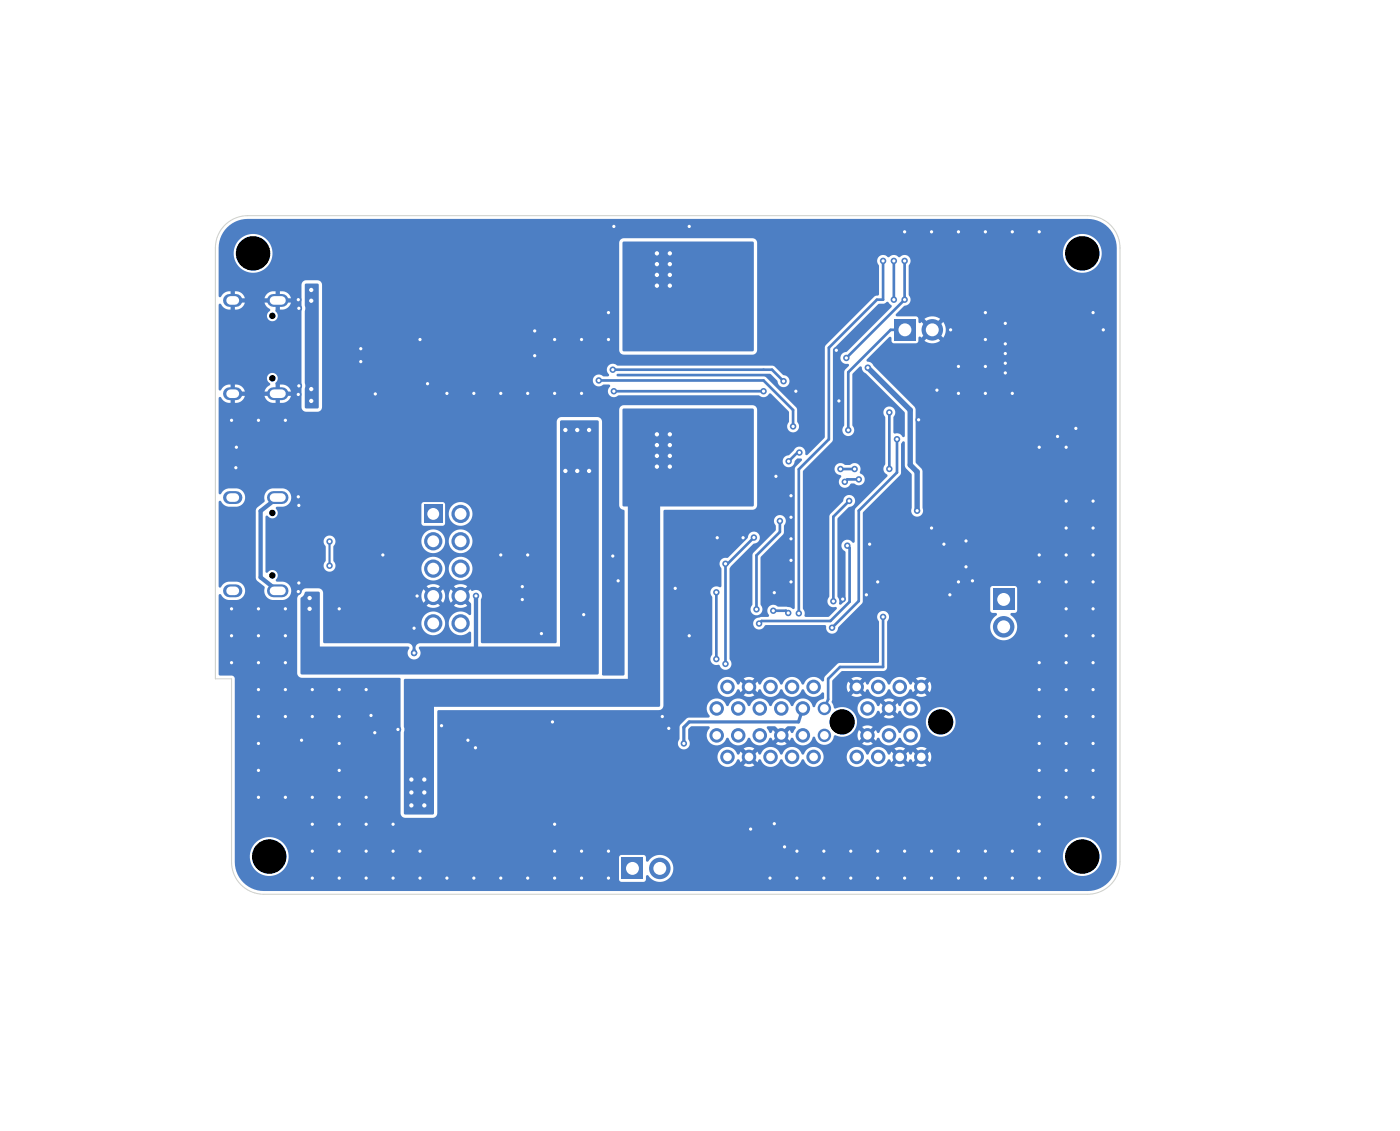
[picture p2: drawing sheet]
<svg xmlns="http://www.w3.org/2000/svg" width="130mm" height="105mm" viewBox="0 0 130 105" stroke-linecap="round" stroke-linejoin="round" font-family="sans-serif">
<g fill="#4d7fc4">
<path d="M83 29.6h2v2h-2z"/>
<path d="M57.7 79.6h2v2h-2z"/>
<circle cx="86.6" cy="30.6" r="1"/>
<circle cx="61.3" cy="80.6" r="1"/>
</g>
<path d="M21.3 36.6h.6M21.3 27.9h.6M25.4 36.6h.8M25.4 27.9h.8" fill="none" stroke="#4d7fc4" stroke-width="1.2"/>
<g fill="#4d7fc4">
<path d="M92.2 54.7h2v2h-2z"/>
<path d="M39.4 46.9h1.7v1.7h-1.7z"/>
<circle cx="66.5" cy="65.8" r=".67"/>
<circle cx="67.5" cy="63.8" r=".67"/>
<circle cx="68.5" cy="65.8" r=".67"/>
<circle cx="69.5" cy="63.8" r=".67"/>
<circle cx="70.5" cy="65.8" r=".67"/>
<circle cx="71.5" cy="63.8" r=".67"/>
<circle cx="72.5" cy="65.8" r=".67"/>
<circle cx="73.5" cy="63.8" r=".67"/>
<circle cx="74.5" cy="65.8" r=".67"/>
<circle cx="75.5" cy="63.8" r=".67"/>
<circle cx="76.5" cy="65.8" r=".62"/>
<circle cx="79.5" cy="63.8" r=".67"/>
<circle cx="80.6" cy="65.8" r=".67"/>
<circle cx="81.6" cy="63.8" r=".67"/>
<circle cx="82.6" cy="65.8" r=".67"/>
<circle cx="83.6" cy="63.8" r=".67"/>
<circle cx="84.6" cy="65.8" r=".67"/>
<circle cx="85.6" cy="63.8" r=".67"/>
<circle cx="66.5" cy="68.3" r=".67"/>
<circle cx="67.5" cy="70.3" r=".67"/>
<circle cx="68.5" cy="68.3" r=".67"/>
<circle cx="69.5" cy="70.3" r=".67"/>
<circle cx="70.5" cy="68.3" r=".67"/>
<circle cx="71.5" cy="70.3" r=".67"/>
<circle cx="72.5" cy="68.3" r=".67"/>
<circle cx="73.5" cy="70.3" r=".67"/>
<circle cx="74.5" cy="68.3" r=".67"/>
<circle cx="75.5" cy="70.3" r=".67"/>
<circle cx="76.5" cy="68.3" r=".63"/>
<circle cx="79.5" cy="70.3" r=".67"/>
<circle cx="80.6" cy="68.3" r=".67"/>
<circle cx="81.6" cy="70.3" r=".67"/>
<circle cx="82.6" cy="68.3" r=".67"/>
<circle cx="83.6" cy="70.3" r=".67"/>
<circle cx="84.6" cy="68.3" r=".67"/>
<circle cx="85.6" cy="70.3" r=".67"/>
<circle cx="93.2" cy="58.2" r="1"/>
<circle cx="42.8" cy="47.7" r=".85"/>
<circle cx="40.2" cy="50.3" r=".85"/>
<circle cx="42.8" cy="50.3" r=".85"/>
<circle cx="40.2" cy="52.8" r=".85"/>
<circle cx="42.8" cy="52.8" r=".85"/>
<circle cx="40.2" cy="55.3" r=".85"/>
<circle cx="42.8" cy="55.3" r=".85"/>
<circle cx="40.2" cy="57.9" r=".85"/>
<circle cx="42.8" cy="57.9" r=".85"/>
</g>
<path d="M21.3 54.9h.6M21.3 46.2h.6M25.4 54.9h.8M25.4 46.2h.8" fill="none" stroke="#4d7fc4" stroke-width="1.2"/>
<g fill="#4d7fc4">
<circle cx="62.2" cy="40.3" r=".4"/>
<circle cx="61" cy="41.3" r=".4"/>
<circle cx="39.4" cy="72.4" r=".4"/>
<circle cx="39.4" cy="74.8" r=".4"/>
<circle cx="61" cy="24.5" r=".4"/>
<circle cx="62.2" cy="23.5" r=".4"/>
<circle cx="62.2" cy="43.3" r=".4"/>
<circle cx="61" cy="40.3" r=".4"/>
<circle cx="61" cy="42.3" r=".4"/>
<circle cx="62.2" cy="26.5" r=".4"/>
<circle cx="38.2" cy="74.8" r=".4"/>
<circle cx="61" cy="26.5" r=".4"/>
<circle cx="39.4" cy="73.6" r=".4"/>
<circle cx="61" cy="43.3" r=".4"/>
<circle cx="61" cy="25.5" r=".4"/>
<circle cx="62.2" cy="24.5" r=".4"/>
<circle cx="38.2" cy="72.4" r=".4"/>
<circle cx="62.2" cy="41.3" r=".4"/>
<circle cx="38.2" cy="73.6" r=".4"/>
<circle cx="61" cy="23.5" r=".4"/>
<circle cx="62.2" cy="42.3" r=".4"/>
<circle cx="62.2" cy="25.5" r=".4"/>
<circle cx="94" cy="36.5" r=".3"/>
<circle cx="91.5" cy="34" r=".3"/>
<circle cx="99" cy="64" r=".3"/>
<circle cx="24" cy="71.5" r=".3"/>
<circle cx="85.3" cy="39" r=".3"/>
<circle cx="79" cy="81.5" r=".3"/>
<circle cx="34.9" cy="36.6" r=".3"/>
<circle cx="81.5" cy="54" r=".3"/>
<circle cx="99" cy="66.5" r=".3"/>
<circle cx="96.5" cy="21.5" r=".3"/>
<circle cx="87" cy="36.2" r=".3"/>
<circle cx="96.5" cy="41.5" r=".3"/>
<circle cx="74" cy="79" r=".3"/>
<circle cx="99" cy="54" r=".3"/>
<circle cx="31.5" cy="71.5" r=".3"/>
<circle cx="29" cy="74" r=".3"/>
<circle cx="78.3" cy="55.6" r=".3"/>
<circle cx="102.4" cy="30.6" r=".3"/>
<circle cx="31.5" cy="79" r=".3"/>
<circle cx="101.5" cy="56.5" r=".3"/>
<circle cx="62.1" cy="67.6" r=".3"/>
<circle cx="86.5" cy="21.5" r=".3"/>
<circle cx="99" cy="56.5" r=".3"/>
<circle cx="27.7" cy="36.6" r=".3"/>
<circle cx="101.5" cy="74" r=".3"/>
<circle cx="41.5" cy="36.5" r=".3"/>
<circle cx="96.5" cy="76.5" r=".3"/>
<circle cx="39" cy="81.5" r=".3"/>
<circle cx="29" cy="66.5" r=".3"/>
<circle cx="31.5" cy="64" r=".3"/>
<circle cx="89.7" cy="50.2" r=".3"/>
<circle cx="73.4" cy="46" r=".3"/>
<circle cx="61.5" cy="66.5" r=".3"/>
<circle cx="39.7" cy="35.6" r=".3"/>
<circle cx="31.5" cy="74" r=".3"/>
<circle cx="21.9" cy="41.5" r=".3"/>
<circle cx="73.4" cy="48" r=".3"/>
<circle cx="21.5" cy="39" r=".3"/>
<circle cx="94" cy="79" r=".3"/>
<circle cx="29" cy="81.5" r=".3"/>
<circle cx="99" cy="46.5" r=".3"/>
<circle cx="86.5" cy="79" r=".3"/>
<circle cx="33.5" cy="33.6" r=".3"/>
<circle cx="24" cy="64" r=".3"/>
<circle cx="89" cy="54" r=".3"/>
<circle cx="91.5" cy="81.5" r=".3"/>
<circle cx="99" cy="41.5" r=".3"/>
<circle cx="80.4" cy="55.2" r=".3"/>
<circle cx="88.2" cy="55.2" r=".3"/>
<circle cx="36.9" cy="67.7" r=".3"/>
<circle cx="89" cy="36.5" r=".3"/>
<circle cx="21.9" cy="43.4" r=".3"/>
<circle cx="101.5" cy="54" r=".3"/>
<circle cx="49.6" cy="33" r=".3"/>
<circle cx="91.5" cy="29" r=".3"/>
<circle cx="21.5" cy="59" r=".3"/>
<circle cx="27.7" cy="27.8" r=".3"/>
<circle cx="49.6" cy="30.7" r=".3"/>
<circle cx="88.3" cy="30.6" r=".3"/>
<circle cx="24" cy="66.5" r=".3"/>
<circle cx="73.4" cy="50" r=".3"/>
<circle cx="38.5" cy="60.6" r=".3"/>
<circle cx="84" cy="79" r=".3"/>
<circle cx="44.2" cy="69.4" r=".3"/>
<circle cx="29" cy="76.5" r=".3"/>
<circle cx="99" cy="49" r=".3"/>
<circle cx="41.5" cy="81.5" r=".3"/>
<circle cx="96.5" cy="81.5" r=".3"/>
<circle cx="49" cy="51.5" r=".3"/>
<circle cx="56.5" cy="81.5" r=".3"/>
<circle cx="99" cy="51.5" r=".3"/>
<circle cx="101.5" cy="66.5" r=".3"/>
<circle cx="38.7" cy="55.3" r=".3"/>
<circle cx="41" cy="67.4" r=".3"/>
<circle cx="31.5" cy="66.5" r=".3"/>
<circle cx="50.3" cy="58.8" r=".3"/>
<circle cx="26.5" cy="59" r=".3"/>
<circle cx="80.7" cy="50.5" r=".3"/>
<circle cx="73.9" cy="36.3" r=".3"/>
<circle cx="24" cy="69" r=".3"/>
<circle cx="73.4" cy="52" r=".3"/>
<circle cx="101.5" cy="29" r=".3"/>
<circle cx="84" cy="21.5" r=".3"/>
<circle cx="71.9" cy="76.5" r=".3"/>
<circle cx="34.8" cy="68" r=".3"/>
<circle cx="31.5" cy="56.5" r=".3"/>
<circle cx="34" cy="81.5" r=".3"/>
<circle cx="101.5" cy="71.5" r=".3"/>
<circle cx="76.5" cy="79" r=".3"/>
<circle cx="57" cy="21" r=".3"/>
<circle cx="24" cy="59" r=".3"/>
<circle cx="66.6" cy="49.9" r=".3"/>
<circle cx="72" cy="44.2" r=".3"/>
<circle cx="99" cy="61.5" r=".3"/>
<circle cx="39" cy="79" r=".3"/>
<circle cx="86.5" cy="49" r=".3"/>
<circle cx="89" cy="21.5" r=".3"/>
<circle cx="39" cy="31.5" r=".3"/>
<circle cx="46.5" cy="36.5" r=".3"/>
<circle cx="35.6" cy="51.5" r=".3"/>
<circle cx="96.5" cy="51.5" r=".3"/>
<circle cx="36.5" cy="81.5" r=".3"/>
<circle cx="51.3" cy="67" r=".3"/>
<circle cx="91.5" cy="31.5" r=".3"/>
<circle cx="27.8" cy="28.6" r=".3"/>
<circle cx="62.7" cy="54.6" r=".3"/>
<circle cx="26.5" cy="64" r=".3"/>
<circle cx="87.7" cy="50.5" r=".3"/>
<circle cx="93.4" cy="32.8" r=".3"/>
<circle cx="96.5" cy="69" r=".3"/>
<circle cx="27.7" cy="54.9" r=".3"/>
<circle cx="94" cy="81.5" r=".3"/>
<circle cx="54" cy="36.5" r=".3"/>
<circle cx="48.5" cy="54.5" r=".3"/>
<circle cx="24" cy="39" r=".3"/>
<circle cx="77.9" cy="37.2" r=".3"/>
<circle cx="24" cy="61.5" r=".3"/>
<circle cx="71.9" cy="55" r=".3"/>
<circle cx="27.8" cy="54.1" r=".3"/>
<circle cx="93.4" cy="30" r=".3"/>
<circle cx="51.5" cy="79" r=".3"/>
<circle cx="31.5" cy="81.5" r=".3"/>
<circle cx="64" cy="59" r=".3"/>
<circle cx="96.5" cy="64" r=".3"/>
<circle cx="24" cy="74" r=".3"/>
<circle cx="99.9" cy="39.8" r=".3"/>
<circle cx="29" cy="79" r=".3"/>
<circle cx="69" cy="49.9" r=".3"/>
<circle cx="96.5" cy="61.5" r=".3"/>
<circle cx="99" cy="74" r=".3"/>
<circle cx="54" cy="79" r=".3"/>
<circle cx="96.5" cy="74" r=".3"/>
<circle cx="26.5" cy="74" r=".3"/>
<circle cx="51.5" cy="76.5" r=".3"/>
<circle cx="69.7" cy="77" r=".3"/>
<circle cx="81.5" cy="79" r=".3"/>
<circle cx="46.5" cy="81.5" r=".3"/>
<circle cx="96.5" cy="54" r=".3"/>
<circle cx="49" cy="36.5" r=".3"/>
<circle cx="101.5" cy="46.5" r=".3"/>
<circle cx="77.7" cy="32.5" r=".3"/>
<circle cx="79" cy="79" r=".3"/>
<circle cx="34" cy="79" r=".3"/>
<circle cx="101.5" cy="64" r=".3"/>
<circle cx="76.5" cy="81.5" r=".3"/>
<circle cx="51.5" cy="31.5" r=".3"/>
<circle cx="36.5" cy="76.5" r=".3"/>
<circle cx="89" cy="81.5" r=".3"/>
<circle cx="64" cy="21" r=".3"/>
<circle cx="36.5" cy="79" r=".3"/>
<circle cx="91.5" cy="36.5" r=".3"/>
<circle cx="101.5" cy="69" r=".3"/>
<circle cx="98.2" cy="40.5" r=".3"/>
<circle cx="73.4" cy="54" r=".3"/>
<circle cx="26.5" cy="56.5" r=".3"/>
<circle cx="48.5" cy="55.7" r=".3"/>
<circle cx="44" cy="36.5" r=".3"/>
<circle cx="89" cy="79" r=".3"/>
<circle cx="99" cy="71.5" r=".3"/>
<circle cx="71.5" cy="81.5" r=".3"/>
<circle cx="89" cy="34" r=".3"/>
<circle cx="57.4" cy="53.9" r=".3"/>
<circle cx="33.5" cy="32.4" r=".3"/>
<circle cx="54" cy="31.5" r=".3"/>
<circle cx="44" cy="81.5" r=".3"/>
<circle cx="91.5" cy="21.5" r=".3"/>
<circle cx="26.5" cy="66.5" r=".3"/>
<circle cx="74" cy="81.5" r=".3"/>
<circle cx="49" cy="81.5" r=".3"/>
<circle cx="96.5" cy="79" r=".3"/>
<circle cx="56.9" cy="51.6" r=".3"/>
<circle cx="56.5" cy="31.5" r=".3"/>
<circle cx="34" cy="76.5" r=".3"/>
<circle cx="93.4" cy="31.9" r=".3"/>
<circle cx="93.4" cy="34.6" r=".3"/>
<circle cx="54" cy="81.5" r=".3"/>
<circle cx="96.5" cy="66.5" r=".3"/>
<circle cx="99" cy="59" r=".3"/>
<circle cx="34" cy="74" r=".3"/>
<circle cx="29" cy="64" r=".3"/>
<circle cx="27.8" cy="35.8" r=".3"/>
<circle cx="46.5" cy="51.5" r=".3"/>
<circle cx="84" cy="81.5" r=".3"/>
<circle cx="86.5" cy="81.5" r=".3"/>
<circle cx="26.5" cy="61.5" r=".3"/>
<circle cx="56.5" cy="79" r=".3"/>
<circle cx="99" cy="69" r=".3"/>
<circle cx="28" cy="68.7" r=".3"/>
<circle cx="51.5" cy="36.5" r=".3"/>
<circle cx="91.5" cy="79" r=".3"/>
<circle cx="72.9" cy="78.6" r=".3"/>
<circle cx="101.5" cy="49" r=".3"/>
<circle cx="101.5" cy="59" r=".3"/>
<circle cx="21.5" cy="56.5" r=".3"/>
<circle cx="24" cy="56.5" r=".3"/>
<circle cx="27.8" cy="46.9" r=".3"/>
<circle cx="27.7" cy="46.1" r=".3"/>
<circle cx="81.5" cy="81.5" r=".3"/>
<circle cx="21.5" cy="61.5" r=".3"/>
<circle cx="34.5" cy="66.4" r=".3"/>
<circle cx="96.5" cy="71.5" r=".3"/>
<circle cx="94" cy="21.5" r=".3"/>
<circle cx="101.5" cy="51.5" r=".3"/>
<circle cx="56.5" cy="29" r=".3"/>
<circle cx="34" cy="64" r=".3"/>
<circle cx="51.5" cy="81.5" r=".3"/>
<circle cx="26.5" cy="39" r=".3"/>
<circle cx="38.5" cy="58.3" r=".3"/>
<circle cx="93.4" cy="33.7" r=".3"/>
<circle cx="31.5" cy="76.5" r=".3"/>
<circle cx="43.5" cy="68.7" r=".3"/>
<circle cx="101.5" cy="61.5" r=".3"/>
<circle cx="90.3" cy="53.9" r=".3"/>
<circle cx="89.7" cy="52.6" r=".3"/>
<circle cx="31.5" cy="69" r=".3"/>
<circle cx="67.4" cy="61.6" r=".3"/>
<circle cx="70" cy="49.9" r=".3"/>
<circle cx="67.4" cy="52.3" r=".3"/>
<circle cx="83" cy="27.8" r=".3"/>
<circle cx="83" cy="24.2" r=".3"/>
<circle cx="28.9" cy="27.9" r=".4"/>
<circle cx="28.9" cy="26.9" r=".4"/>
<circle cx="28.9" cy="37.2" r=".4"/>
<circle cx="28.9" cy="36.1" r=".4"/>
<circle cx="66.5" cy="55" r=".3"/>
<circle cx="66.5" cy="61.2" r=".3"/>
<circle cx="85.2" cy="47.4" r=".3"/>
<circle cx="80.6" cy="34.1" r=".3"/>
<circle cx="78.8" cy="39.9" r=".3"/>
<circle cx="44.2" cy="55.3" r=".3"/>
<circle cx="54.2" cy="57.1" r=".3"/>
<circle cx="52.5" cy="39.9" r=".4"/>
<circle cx="54.7" cy="43.7" r=".4"/>
<circle cx="53.6" cy="43.7" r=".4"/>
<circle cx="53.6" cy="39.9" r=".4"/>
<circle cx="28.7" cy="56.5" r=".4"/>
<circle cx="54.7" cy="39.9" r=".4"/>
<circle cx="52.5" cy="43.7" r=".4"/>
<circle cx="28.7" cy="55.5" r=".4"/>
<circle cx="77.3" cy="58.3" r=".3"/>
<circle cx="71.8" cy="56.7" r=".3"/>
<circle cx="73.2" cy="56.9" r=".3"/>
<circle cx="83.3" cy="40.8" r=".3"/>
<circle cx="74.2" cy="42" r=".3"/>
<circle cx="79.7" cy="44.5" r=".3"/>
<circle cx="73.2" cy="42.8" r=".3"/>
<circle cx="72.4" cy="48.4" r=".3"/>
<circle cx="70.2" cy="56.6" r=".3"/>
<circle cx="78.4" cy="44.7" r=".3"/>
<circle cx="57" cy="36.3" r=".3"/>
<circle cx="78.6" cy="33.2" r=".3"/>
<circle cx="70.9" cy="36.3" r=".3"/>
<circle cx="84" cy="24.2" r=".3"/>
<circle cx="84" cy="27.8" r=".3"/>
<circle cx="63.5" cy="69" r=".3"/>
<circle cx="82" cy="57.3" r=".3"/>
<circle cx="77.4" cy="55.8" r=".3"/>
<circle cx="78.9" cy="46.5" r=".3"/>
<circle cx="70.5" cy="57.9" r=".3"/>
<circle cx="78.7" cy="50.7" r=".3"/>
<circle cx="30.6" cy="50.3" r=".3"/>
<circle cx="30.6" cy="52.5" r=".3"/>
<circle cx="82.6" cy="43.5" r=".3"/>
<circle cx="82.6" cy="38.3" r=".3"/>
<circle cx="73.6" cy="39.6" r=".3"/>
<circle cx="55.6" cy="35.3" r=".3"/>
<circle cx="79.4" cy="43.5" r=".3"/>
<circle cx="78" cy="43.5" r=".3"/>
<circle cx="56.9" cy="34.3" r=".3"/>
<circle cx="72.8" cy="35.4" r=".3"/>
<circle cx="74.2" cy="56.9" r=".3"/>
<circle cx="82" cy="24.2" r=".3"/>
</g>
<path d="M25.8 46.2l-1.6 1.2v6.2l1.6 1.3M44.2 55.3v5" fill="none" stroke="#4d7fc4" stroke-width=".4"/>
<g fill="none" stroke="#4d7fc4" stroke-width=".25">
<path d="M55.6 35.3h15.3l2.7 2.8v1.5M56.9 34.3h14.8l1.1 1.1M57 36.3h13.9M82 24.2v3.6h-.6l-4.4 4.5v8.5l-2.8 2.8v13.3M82.6 38.3v5.2M83 24.2v3.6M84 24.2v3.6l-5.4 5.4M84 30.6h-1.3l-3.9 4v5.3M66.5 55v6.2M70 49.9l-2.4 2.4h-.2v9.3M71.8 56.7h1.2l.2 .2M72.4 48.4v1l-2.2 2.2v5"/>
<path d="M74.2 42h-.2l-.8 .8M78 43.5h1.4M78.7 50.7l.2 .2v5l-1.8 1.8h-6.4l-.2 .2M78.9 46.5l-1.5 1.5v7.8M79.7 44.5h-1l-.3 .2M82 57.3v4.6h-4l-1.1 1.1v1.9l-.4 .9M83.3 40.8v3.1l-3.6 3.5v8.4l-2.4 2.5"/>
</g>
<path d="M80.6 34.1l3.9 4v5.1l.7 .6v3.6" fill="none" stroke="#4d7fc4" stroke-width=".5"/>
<path d="M74.6 65.8l-.4 1.2h-10.2l-.5 .5v1.5" fill="none" stroke="#4d7fc4" stroke-width=".3"/>
<path d="M30.6 50.3v2.2" fill="none" stroke="#4d7fc4" stroke-width=".2"/>
<g fill="#4d7fc4">
<path d="M28.3 55l1.3-.1 .1 .1v5h8.2l.1 .1a.63 .63 0 0 0 0 .9 .63 .63 0 0 0 .9 0 .63 .63 0 0 0 0-.9l.1-.1h13v-20.9l.1-.1 3.5 .1v23.5h-27.6l-.1-.1v-6.9l.3-.3z"/>
<path d="M57.8 38l12.1-.1 .1 .1v9h-8.7v18.6h-21v9.9l-.1 .1h-2.6l-.1-12.5 .1-.1h20.7v-16h-.4l-.1-.1z"/>
<path d="M72.8 67.8l.3-.4h.7a.14 .14 0 0 1 .1 .1 .14 .14 0 0 1-.1 .2l-.2 .4-.1-.1-.2-.2-.2 .2a.22 .22 0 0 1-.3 0 .22 .22 0 0 1 0-.2z"/>
<path d="M71.2 67.5l.7-.1 .3 .3a.21 .21 0 0 1 .1 .2 .21 .21 0 0 1-.3 .1l-.2-.2-.2 .2a.18 .18 0 0 1-.2 0 .18 .18 0 0 1 0-.2l-.2-.2z"/>
<path d="M77.4 32.4l4.1-4.2h.5l.5-.2 .3 .3v.2l-4.1 4.1a.59 .59 0 0 0-.7 .7 .59 .59 0 0 0 .8 .5v.2l-.4 .5v5a.58 .58 0 0 0 0 .8 .58 .58 0 0 0 .8 0 .58 .58 0 0 0-.1-.8v-4.8l.7-.7h.2v.1a.57 .57 0 0 0 .4 .6l3.6 3.6v2.3h-.2l-.3-.3-.5-.1v-1.5a.57 .57 0 0 0 0-.8 .57 .57 0 0 0-.9 0 .57 .57 0 0 0 .1 .9v4.3a.59 .59 0 0 0 .2 1v.1l-3 3.1v3l-.1 .1-.2-.1a.58 .58 0 0 0-.9 .1 .58 .58 0 0 0 .3 .8v4.4l-.5 .5h-.1v-.4l-.1-.3v-7.2l1-1.1a.57 .57 0 0 0 .6-.6 .57 .57 0 0 0-.6-.6 .57 .57 0 0 0-.5 .7l-1.2 1.1-.1 .2v7.5a.59 .59 0 0 0-.1 .8 .59 .59 0 0 0 .8 .2v.1l-.7 .8h-2.2l-.1-.1v-.3l-.1-.4v-12.7l.2-.3h2.7l.1 .4 .5 .3a.6 .6 0 0 0-.2 .7 .6 .6 0 0 0 .6 .4l.3-.1 .2-.3h.3a.58 .58 0 0 0 .9-.1 .58 .58 0 0 0-.4-.9l.1-.1a.58 .58 0 0 0-.3-.7 .58 .58 0 0 0-.7 .1h-.4a.58 .58 0 0 0-1 .3h-2.7l2.5-2.6z"/>
<path d="M21.1 21.1l.5-.4 .5-.2 .9-.2h78l.6 .1 .6 .2 .7 .5 .4 .5 .2 .5 .2 .9v57l-.1 .6-.2 .6-.3 .5-.7 .6-.5 .3-.9 .1h-76.5l-.9-.1-.5-.3-.7-.6-.4-.8-.2-.6v-.9h1.4a1.8 1.8 0 0 0 1.7 1.9 1.8 1.8 0 0 0 1.9-1.7h30.7v2v.2l.2 .1h2.1l.2-.2v-.3a.13 .13 0 0 1 .1-.2 .13 .13 0 0 1 .1 .1 1.25 1.25 0 0 0 2.1 0 1.25 1.25 0 0 0-.7-1.9h37.1v.2a1.8 1.8 0 0 0 2.7 1.5 1.8 1.8 0 0 0 0-3.1 1.8 1.8 0 0 0-2.7 1.4h-37.1a1.49 1.49 0 0 0-1.5 .6l-.1-.1v-.4l-.2-.1h-2.1h-.2v.2h-30.7a1.8 1.8 0 0 0-1.7-1.9 1.8 1.8 0 0 0-1.9 1.7h-1.4v-16.4l-.1-.2-.2-.1h-1.1l-.1-.1v-7.4a.13 .13 0 0 1 .1-.1 .14 .14 0 0 1 .2 .2l.2 .2 .3 .2h.9a.86 .86 0 0 0 .8-.8 .86 .86 0 0 0-.8-.9 1.41 1.41 0 0 0-1.2 .2l-.2 .2a.14 .14 0 0 1-.2 .2 .13 .13 0 0 1-.1-.2v-7h3.4v6.3l.2 .2 .7 .6a.91 .91 0 0 0 .7 1.2l2.3-.1v6.9a.45 .45 0 0 0 .4 .4h9.1l.1 .1v12.5a.44 .44 0 0 0 .4 .4h2.6l.3-.1 .1-.3v-5.2h26l.1 .2a.97 .97 0 0 0 .9 .7 .97 .97 0 0 0 .9-.7h.1l.2 .3 .2-.3a.22 .22 0 0 1 .3 .1 .22 .22 0 0 1 0 .2l-.2 .3 .4 .1 .5-.1-.2-.3a.22 .22 0 0 1 0-.2 .22 .22 0 0 1 .3-.1l.2 .3 .2-.3h.1a.98 .98 0 0 0 1 .7 .98 .98 0 0 0 .9-.7h.1a.98 .98 0 0 0 1 .7 .98 .98 0 0 0 .9-.7h.1a.94 .94 0 0 0 1 .7 .94 .94 0 0 0 .9-.9h2.1l.1 .2a.97 .97 0 0 0 .9 .7 .97 .97 0 0 0 .9-.7h.1a.98 .98 0 0 0 1 .7 .98 .98 0 0 0 .9-.7h.1l.2 .3 .2-.3a.22 .22 0 0 1 .3 .1 .22 .22 0 0 1 0 .2l-.2 .3 .4 .1 .5-.1-.2-.3a.22 .22 0 0 1 0-.2 .22 .22 0 0 1 .3-.1l.2 .3 .2-.3h.1l.2 .3 .3-.3a.24 .24 0 0 1 .2 .3l-.2 .3 .4 .1 .5-.1-.2-.3a.22 .22 0 0 1 0-.2 .22 .22 0 0 1 .3-.1l.2 .3 .2-.6-.2-.4-.3 .3a.24 .24 0 0 1-.2-.3l.2-.3-.5-.2-.4 .2 .3 .3a.24 .24 0 0 1-.4 .2l-.2-.2-.2 .3-.1-.1-.2-.2-.2 .2a.22 .22 0 0 1-.3 0 .22 .22 0 0 1 0-.2l.2-.3-.5-.2-.4 .2 .3 .3a.24 .24 0 0 1-.4 .2l-.2-.2-.1 .2a.18 .18 0 0 1-.2 0 .18 .18 0 0 1-.1-.2 .98 .98 0 0 0-1-.4 .98 .98 0 0 0-.8 .7l-.1-.1a.94 .94 0 0 0-1.1-.6 .94 .94 0 0 0-.8 .9h-2.1v-.1a.96 .96 0 0 0-.9-.9 .96 .96 0 0 0-1 .8l-.1-.1a.98 .98 0 0 0-1-.7 .98 .98 0 0 0-.9 .8l-.1-.1a.98 .98 0 0 0-1-.7 .98 .98 0 0 0-.9 .8l-.1-.1-.2-.2-.2 .2a.22 .22 0 0 1-.3 0 .22 .22 0 0 1 0-.2l.2-.3-.5-.2-.4 .2 .3 .3a.24 .24 0 0 1-.4 .2l-.2-.2-.1 .2a.18 .18 0 0 1-.2 0 .18 .18 0 0 1-.1-.2 .93 .93 0 0 0-1.1-.4 .93 .93 0 0 0-.7 .9h-26v-1.4l22.3 .1a.56 .56 0 0 0 .8 .6 .56 .56 0 0 0 .2-.9v-1l.2-.2 1.7-.1 .1 .2a.95 .95 0 0 0 .2 1.5 .95 .95 0 0 0 1.4-.6h.1a.98 .98 0 0 0 1 .7 .98 .98 0 0 0 .9-.7h.1a.98 .98 0 0 0 1 .7 .98 .98 0 0 0 .9-.7h.1l.2 .3 .2-.3a.22 .22 0 0 1 .3 .1 .22 .22 0 0 1 0 .2l-.2 .3 .4 .1 .5-.1-.2-.3a.22 .22 0 0 1 0-.2 .22 .22 0 0 1 .3-.1l.2 .3 .2-.3h.1a.97 .97 0 0 0 1 .7 .97 .97 0 0 0 .9-.8h.1a.93 .93 0 0 0 1 .7 .93 .93 0 0 0 .9-.8l.6 .1h1.5l.2 .4 .2-.3a.22 .22 0 0 1 .3 .1 .22 .22 0 0 1 0 .2l-.2 .3 .4 .1 .5-.1-.2-.3a.22 .22 0 0 1 0-.2 .22 .22 0 0 1 .3-.1l.2 .3 .2-.3h.1a.98 .98 0 0 0 1 .7 .98 .98 0 0 0 .9-.7h.1a.93 .93 0 0 0 1.5 .5 .93 .93 0 0 0 0-1.5 .93 .93 0 0 0-1.5 .5l-.1 .1a1.01 1.01 0 0 0-.9-.8 1.01 1.01 0 0 0-1 .8l-.1-.1-.2-.2-.2 .2a.22 .22 0 0 1-.3 0 .22 .22 0 0 1 0-.2l.2-.3-.4-.2-.5 .2 .2 .3a.22 .22 0 0 1 0 .2 .22 .22 0 0 1-.3 0l-.2-.2-.2 .6h-1.1a1.38 1.38 0 0 0 1.1-1.5h6.4a1.39 1.39 0 0 0 1.9 1.4 1.39 1.39 0 0 0 .3-2.3 1.39 1.39 0 0 0-2.2 .8v.1h-6.4a1.4 1.4 0 0 0-.7-1.1h.7l.1 .2a.97 .97 0 0 0 .9 .7 .97 .97 0 0 0 .9-.7h.1l.2 .3 .2-.3a.22 .22 0 0 1 .3 .1 .22 .22 0 0 1 0 .2l-.2 .3 .4 .1 .5-.1-.2-.3a.22 .22 0 0 1 0-.2 .22 .22 0 0 1 .3-.1l.2 .3 .2-.3h.1a.93 .93 0 0 0 1.5 .5 .93 .93 0 0 0 0-1.5 .93 .93 0 0 0-1.5 .5h-.1l-.2-.2-.3 .3a.24 .24 0 0 1-.2-.3l.2-.3-.5-.2-.4 .2 .3 .3a.24 .24 0 0 1-.4 .2l-.2-.2-.1 .2a.18 .18 0 0 1-.2 0 .18 .18 0 0 1-.1-.2 .93 .93 0 0 0-1.1-.4 .93 .93 0 0 0-.7 .9h-.7l-.2-.1a1.74 1.74 0 0 0-1.2 .1l-.3-.6 .1-1.3h1.3l.2 .4 .3-.3a.24 .24 0 0 1 .2 .3l-.2 .3 .4 .1 .5-.1-.2-.3a.22 .22 0 0 1 0-.2 .22 .22 0 0 1 .3-.1l.2 .3 .2-.3h.1a.98 .98 0 0 0 1 .7 .98 .98 0 0 0 .9-.7h.1a.98 .98 0 0 0 1 .7 .98 .98 0 0 0 .9-.7h.1l.2 .3 .3-.3a.24 .24 0 0 1 .2 .3l-.2 .3 .4 .1 .5-.1-.2-.3a.22 .22 0 0 1 0-.2 .22 .22 0 0 1 .3-.1l.2 .3 .2-.4-.2-.6-.2 .2a.22 .22 0 0 1-.3 0 .22 .22 0 0 1 0-.2l.2-.3-.5-.2-.4 .2 .3 .3a.24 .24 0 0 1-.4 .2l-.2-.2-.1 .2a.18 .18 0 0 1-.2 0 .18 .18 0 0 1-.1-.2 .98 .98 0 0 0-1-.4 .98 .98 0 0 0-.8 .7l-.1-.1a.98 .98 0 0 0-1-.7 .98 .98 0 0 0-.9 .8l-.1-.1-.2-.2-.3 .3a.24 .24 0 0 1-.2-.3l.2-.3-.5-.2-.4 .2 .3 .3a.24 .24 0 0 1-.4 .2l-.2-.2-.2 .6h-1.3v-.7l.9-.9h3.8l.3-.2 .1-4.4a.57 .57 0 0 0 0-.8 .57 .57 0 0 0-.8 0 .57 .57 0 0 0 0 .8v3.8l-3.7 .1-1.3 1.2-.1 .3a.13 .13 0 0 1-.1 .2 .13 .13 0 0 1-.1-.1 .99 .99 0 0 0-1.7 .4l-.1-.1a.98 .98 0 0 0-1-.7 .98 .98 0 0 0-.9 .8l-.1-.1a.98 .98 0 0 0-1-.7 .98 .98 0 0 0-.9 .8l-.1-.1-.2-.2-.3 .3a.24 .24 0 0 1-.2-.3l.2-.3-.5-.2-.4 .2 .3 .3a.24 .24 0 0 1-.4 .2l-.2-.2-.1 .2a.18 .18 0 0 1-.2 0 .18 .18 0 0 1-.1-.2 .93 .93 0 0 0-1.5-.2 .93 .93 0 0 0 .2 1.5 .93 .93 0 0 0 1.4-.6h.1l.2 .3 .2-.3a.22 .22 0 0 1 .3 .1 .22 .22 0 0 1 0 .2l-.2 .3 .4 .1 .5-.1-.2-.3a.22 .22 0 0 1 0-.2 .22 .22 0 0 1 .3-.1l.2 .3 .2-.3h.1a.98 .98 0 0 0 1 .7 .98 .98 0 0 0 .9-.7h.1a.98 .98 0 0 0 1 .7 .98 .98 0 0 0 .9-.7h.1a.98 .98 0 0 0 .8 .7 .98 .98 0 0 0 1-.4l.1 .1v.5a1.07 1.07 0 0 0-.9 .7h-.1a.98 .98 0 0 0-.9-.8 .98 .98 0 0 0-1 .8l-.1-.1a.98 .98 0 0 0-1-.7 .98 .98 0 0 0-.9 .8l-.1-.1a.98 .98 0 0 0-1-.7 .98 .98 0 0 0-.9 .8l-.1-.1a.98 .98 0 0 0-1-.7 .98 .98 0 0 0-.9 .8l-.1-.1a.95 .95 0 0 0-1.5-.5 .95 .95 0 0 0-.1 1.5l-.1 .1h-1.9l-.1 .1-.7 .7v1.2l-.2 .3h-22.3v-2.8l.1-.2h20.5a.44 .44 0 0 0 .4-.4v-10.6h4.4l.1 .6v5.3a.58 .58 0 0 0-.1 .7 .58 .58 0 0 0 .7 .2l.1 .1a.57 .57 0 0 0 .9 .3 .57 .57 0 0 0 0-.9v-3.4h2.2a.58 .58 0 0 0 .5 .6 .58 .58 0 0 0 .7-.4h5.5l.1 .1a.58 .58 0 0 0 .5 .7 .58 .58 0 0 0 .7-.6l1.5-1.5h12.5l.2 .2h.3a.13 .13 0 0 1 .2 .1 .13 .13 0 0 1-.1 .1 1.26 1.26 0 0 0-.2 1.9 1.26 1.26 0 0 0 1.9 0 1.26 1.26 0 0 0-.4-1.9l.1-.2h.4l.2-.2v-2.1l-.1-.1-.2-.1h-2l-.2 .1-.1 .1v2.1h-12.5l.6-.7 .1-.2v-8.2l3.5-3.6 .1-2.8 .2-.2 .1 .1v2.1l.1 .3 .6 .6v3a.57 .57 0 0 0 .5 .9 .57 .57 0 0 0 .5-.9v-3.4l-.1-.2-.6-.6v-5l-4-4.1-.3-.2a.18 .18 0 0 1-.2 0 .18 .18 0 0 1 0-.2l2.1-2.1h.2v.4l.2 .2h2.1l.2-.2v-.3a.14 .14 0 0 1 .1-.2 .14 .14 0 0 1 .2 .2l.3-.4h.2l.1 .2-.4 .4 .1 .1a1.24 1.24 0 0 0 1.4-.1l-.4-.3v-.2l.3-.1 .4 .4v-.1a1.24 1.24 0 0 0 0-1.4l-.4 .4h-.2l-.1-.3 .4-.4a1.23 1.23 0 0 0-1.5 0l.4 .4-.2 .3-.4-.4-.2 .1-.1-.1v-.4l-.2-.1-1.9-.1v-.2l.8-.7a.61 .61 0 0 0 .5-.4 .61 .61 0 0 0-.1-.6v-2.7a.59 .59 0 0 0 0-.9 .59 .59 0 0 0-.9 .1 .68 .68 0 0 0-1 0 .59 .59 0 0 0-.9-.1 .59 .59 0 0 0 0 .9v2.7l-.4 .1-4.6 4.6v8.5l-1.6 1.6h-.2a.57 .57 0 0 0-.4-.7 .57 .57 0 0 0-.7 .3l-.4 .4a.58 .58 0 0 0-.6 .6 .58 .58 0 0 0 .6 .6 .58 .58 0 0 0 .5-.6l.2-.2h.3a.13 .13 0 0 1 .2 0 .13 .13 0 0 1-.1 .2l-.5 .5-.1 .2v13l-.1 .1-.4-.2-1-.1a.6 .6 0 0 0-.9 0 .6 .6 0 0 0 0 .9l-.1 .1-1 .1-.3 .2-.1 .2h-2.2v-1.3h2a.57 .57 0 0 0 .8 .6 .57 .57 0 0 0 .1-1v-4.4l2.1-2.1 .1-.8a.58 .58 0 0 0 0-.8 .58 .58 0 0 0-.8 0 .58 .58 0 0 0 0 .8v.5l-2.1 2.1v4.7l-.2 .4h-2l.1-3.7 2.1-2.3a.58 .58 0 0 0 .7-.6 .58 .58 0 0 0-.6-.6 .58 .58 0 0 0-.6 .7l-1.8 1.8a.61 .61 0 0 0-.7 .3 .61 .61 0 0 0 .1 .7v1.6l-.2 .1a.56 .56 0 0 0-.8 .4h-4.4v-7.4l.1-.2h8.2l.3-.1 .1-.3v-8.9a.44 .44 0 0 0-.4-.4h-12a.44 .44 0 0 0-.4 .4v8.9l.1 .3 .4 .2v15.2l-.1 .1h-1.9l-.1-.1v-23.4a.44 .44 0 0 0-.4-.5h-3.4a.44 .44 0 0 0-.4 .5v20.5h-7v-4a.59 .59 0 0 0-.1-.8 .59 .59 0 0 0-.8 0l-.1-.2-.4 .3-.2-.1v-.1l.2-.4a1.1 1.1 0 0 0-1.2 0l.3 .3v.2l-.2 .1-.4-.2a1.09 1.09 0 0 0 .1 1.2l.3-.3h.1l.2 .2-.3 .4a1.09 1.09 0 0 0 1.2-.1l-.3-.3 .2-.3 .4 .4v1.1h-.1l-.6-.3a1.12 1.12 0 0 0-1.3 1.5 1.12 1.12 0 0 0 1.9 .3l.1 .2v.8v.1h-4.7a.52 .52 0 0 0-.4 .4 .52 .52 0 0 0 .1 .5v.1a.31 .31 0 0 1-.5 .1 .31 .31 0 0 1 .1-.5 .43 .43 0 0 0-.4-.6h-7.8l-.1-.1v-1.8h9.1a1.1 1.1 0 0 0 1.6 1.1 1.1 1.1 0 0 0 .2-1.9 1.1 1.1 0 0 0-1.7 .6l-.1 .2h-9.1v-2.6h9.1l.1 .4 .1 .4 .4-.4 .2 .2-.2 .5a1.09 1.09 0 0 0 1.2-.1l-.3-.3v-.1l.2-.2 .4 .3a1.09 1.09 0 0 0-.1-1.2l-.3 .3h-.1l-.2-.2 .3-.4a1.09 1.09 0 0 0-1.2 0l.3 .4-.2 .2-.4-.3-.2 .5h-9.1v-.2a.44 .44 0 0 0-.4-.4h-1.3l-.6 .7-.1 .3h-1a.85 .85 0 0 0 .4-.9 .85 .85 0 0 0-.7-.7h-.6l-.1-.2a.53 .53 0 0 0 0-.8 .53 .53 0 0 0-.8 .2l-.1-.1v-2.9h5.3l.1 .3 .1 .3v1.3a.56 .56 0 0 0 .1 .9 .56 .56 0 0 0 .8-.3h8v.2a1.1 1.1 0 0 0 1.2 1 1.1 1.1 0 0 0 1-1.2h.4v.2a1.1 1.1 0 0 0 1.6 .8 1.1 1.1 0 0 0 0-1.8 1.1 1.1 0 0 0-1.6 .8h-.4v-.2a1.1 1.1 0 0 0-1.2-.8 1.1 1.1 0 0 0-1 1h-8l.1-.3-.2-.4v-1.2l.1-.3v-.3h8v.1a1.1 1.1 0 0 0 1.2 1.1 1.1 1.1 0 0 0 1-1.2h.4v.1a1.1 1.1 0 0 0 1.6 .9 1.1 1.1 0 0 0 0-1.9 1.1 1.1 0 0 0-1.6 .9h-.4v-.2a1.1 1.1 0 0 0-1.2-.8 1.1 1.1 0 0 0-1 1h-8v-.1a.56 .56 0 0 0-.6-.4 .56 .56 0 0 0-.5 .5h-5.3v-1.6h14.4l.1 .1 .2 .1h1.7l.2-.2v-1h.4a1.1 1.1 0 0 0 1.5 1.1 1.1 1.1 0 0 0 .3-1.8 1.1 1.1 0 0 0-1.8 .6v.1h-.4v-.8l-.1-.2h-1.9l-.2 .2v1.8h-14.4v-.6l.1-.1a.53 .53 0 0 0 .8 .1 .53 .53 0 0 0 0-.8l.1-.2h.6a.85 .85 0 0 0 .7-.8 .85 .85 0 0 0-.7-.9l-1.2 .1a.85 .85 0 0 0-.5 1l-.1 .2-.7 .6-.1 .2h-3.4v-.8a.13 .13 0 0 1 .1-.1 .13 .13 0 0 1 .2 .1 .85 .85 0 0 0 .6 .4h.8a.86 .86 0 0 0 .8-.8 .86 .86 0 0 0-.8-.9 1.41 1.41 0 0 0-1.2 .2l-.2 .3a.13 .13 0 0 1-.2 .1 .13 .13 0 0 1-.1-.1v-8.9a.13 .13 0 0 1 .1-.1 .14 .14 0 0 1 .2 .2 .88 .88 0 0 0 .8 .4v-.3l.1-.1h.3v.4h.2a.85 .85 0 0 0 .7-.6l-.4-.1a.24 .24 0 0 1 0-.3h2.7a.24 .24 0 0 1-.1 .4h-.3v.2a.85 .85 0 0 0 .7 .4h.3v-.3l.1-.1h.3v.4h.3a.85 .85 0 0 0 .7-.6l-.4-.1a.24 .24 0 0 1 .1-.3l.3-.1a.88 .88 0 0 0-1-.6v.4l-.3 .1-.1-.1v-.5a.51 .51 0 0 0 .2-.7 .51 .51 0 0 0-.8-.1 .51 .51 0 0 0 0 .7l.1 .2-.4 .3-.1 .4h-1.9a.85 .85 0 0 0-.9-.7v.3l-.1 .2-.2-.1-.1-.4h-.2a1.13 1.13 0 0 0-.7 .6l-.2-.2v-7.8a.13 .13 0 0 1 .1-.1 .13 .13 0 0 1 .2 .1 .86 .86 0 0 0 .8 .4v-.3l.1-.1h.3v.4h.2a.84 .84 0 0 0 .7-.6h-.4a.24 .24 0 0 1 0-.4h2.7a.24 .24 0 0 1-.1 .4h-.3l.1 .3 .4 .3v.2a.51 .51 0 0 0-.2 .7 .51 .51 0 0 0 .8 .1 .51 .51 0 0 0-.1-.8v-.5l.1-.1 .3 .1v.3h.3a.84 .84 0 0 0 .7-.6h-.4a.24 .24 0 0 1 .1-.4l.3-.1a.88 .88 0 0 0-1-.6v.4l-.1 .1-.3-.1v-.4h-.3a.85 .85 0 0 0-.7 .7l-1.9-.1a.86 .86 0 0 0-.9-.6v.4l-.1 .1h-.2l-.1-.5h-.2a1.13 1.13 0 0 0-.7 .6l-.2-.1v-1.1h7.7v11.5a.44 .44 0 0 0 .4 .3h1.1a.44 .44 0 0 0 .4-.4v-2.6h25.1a.58 .58 0 0 0 .4 .6 .58 .58 0 0 0 .7-.1h.5l.1 .2a.58 .58 0 0 0-.1 .8 .58 .58 0 0 0 .9 0h13a.65 .65 0 0 0 1-.2l1.7 1.7 .1 .9a.58 .58 0 0 0-.1 .9 .58 .58 0 0 0 .9 0 .58 .58 0 0 0-.1-.9v-1.1l-.1-.2-2.8-2.8-.2-.1h-13.5l-.2-.1 .2-.1h14.1l.7 .7a.57 .57 0 0 0 .6 .5 .57 .57 0 0 0 .5-.6 .57 .57 0 0 0-.6-.5l-1-.9h-14.4a.59 .59 0 0 0-.8 .1 .59 .59 0 0 0 .1 .8l-.1 .1h-.5a.59 .59 0 0 0-1 .3h-25.1v-8.8a.44 .44 0 0 0-.4-.4h-1.1a.44 .44 0 0 0-.4 .4h-7.7v-3h1.4v.2a1.8 1.8 0 0 0 2.4 1.6 1.8 1.8 0 0 0 .9-2.7h32.5v10a.44 .44 0 0 0 .4 .4h12a.44 .44 0 0 0 .4-.4v-9.1h28.4a1.8 1.8 0 0 0 2.5 1.8 1.8 1.8 0 0 0 .4-3.1 1.8 1.8 0 0 0-2.9 1.1v.2h-28.4v-.9a.44 .44 0 0 0-.4-.4h-12a.44 .44 0 0 0-.4 .4h-32.5a1.8 1.8 0 0 0-2-.7 1.8 1.8 0 0 0-1.3 1.6h-1.4v-.7l.2-.6 .2-.5z"/>
<path d="M28.3 26.4l1.2-.1 .1 .1v11.4l-.1 .1h-1.1l-.1-.1z"/>
<path d="M57.8 22.5l12.1-.1 .1 10.2h-12.1z"/>
</g>
<path d="M20.9 20.9a3 3 0 0 1 2.1-.9h78a3 3 0 0 1 3 3v57a3 3 0 0 1-3 3h-76.5a3 3 0 0 1-3-3v-17h-1.5v-40a3 3 0 0 1 .9-2.1z" fill="none" stroke="#d0d2cd" stroke-width=".1"/>
<g fill="#fff">
<circle cx="62.2" cy="40.3" r=".2"/>
<circle cx="61" cy="41.3" r=".2"/>
<circle cx="39.4" cy="72.4" r=".2"/>
<circle cx="39.4" cy="74.8" r=".2"/>
<circle cx="61" cy="24.5" r=".2"/>
<circle cx="62.2" cy="23.5" r=".2"/>
<circle cx="62.2" cy="43.3" r=".2"/>
<circle cx="61" cy="40.3" r=".2"/>
<circle cx="61" cy="42.3" r=".2"/>
<circle cx="62.2" cy="26.5" r=".2"/>
<circle cx="38.2" cy="74.8" r=".2"/>
<circle cx="61" cy="26.5" r=".2"/>
<circle cx="39.4" cy="73.6" r=".2"/>
<circle cx="61" cy="43.3" r=".2"/>
<circle cx="61" cy="25.5" r=".2"/>
<circle cx="62.2" cy="24.5" r=".2"/>
<circle cx="38.2" cy="72.4" r=".2"/>
<circle cx="62.2" cy="41.3" r=".2"/>
<circle cx="38.2" cy="73.6" r=".2"/>
<circle cx="61" cy="23.5" r=".2"/>
<circle cx="62.2" cy="42.3" r=".2"/>
<circle cx="62.2" cy="25.5" r=".2"/>
<circle cx="94" cy="36.5" r=".15"/>
<circle cx="91.5" cy="34" r=".15"/>
<circle cx="99" cy="64" r=".15"/>
<circle cx="24" cy="71.5" r=".15"/>
<circle cx="85.3" cy="39" r=".15"/>
<circle cx="79" cy="81.5" r=".15"/>
<circle cx="34.8" cy="36.6" r=".15"/>
<circle cx="81.5" cy="54" r=".15"/>
<circle cx="99" cy="66.5" r=".15"/>
<circle cx="96.5" cy="21.5" r=".15"/>
<circle cx="87" cy="36.2" r=".15"/>
<circle cx="96.5" cy="41.5" r=".15"/>
<circle cx="74" cy="79" r=".15"/>
<circle cx="99" cy="54" r=".15"/>
<circle cx="31.5" cy="71.5" r=".15"/>
<circle cx="29" cy="74" r=".15"/>
<circle cx="78.2" cy="55.6" r=".15"/>
<circle cx="102.4" cy="30.6" r=".15"/>
<circle cx="31.5" cy="79" r=".15"/>
<circle cx="101.5" cy="56.5" r=".15"/>
<circle cx="62.1" cy="67.6" r=".15"/>
<circle cx="86.5" cy="21.5" r=".15"/>
<circle cx="99" cy="56.5" r=".15"/>
<circle cx="27.7" cy="36.6" r=".15"/>
<circle cx="101.5" cy="74" r=".15"/>
<circle cx="41.5" cy="36.5" r=".15"/>
<circle cx="96.5" cy="76.5" r=".15"/>
<circle cx="39" cy="81.5" r=".15"/>
<circle cx="29" cy="66.5" r=".15"/>
<circle cx="31.5" cy="64" r=".15"/>
<circle cx="89.7" cy="50.2" r=".15"/>
<circle cx="73.5" cy="46" r=".15"/>
<circle cx="61.5" cy="66.5" r=".15"/>
<circle cx="39.7" cy="35.6" r=".15"/>
<circle cx="31.5" cy="74" r=".15"/>
<circle cx="22" cy="41.5" r=".15"/>
<circle cx="73.5" cy="48" r=".15"/>
<circle cx="21.5" cy="39" r=".15"/>
<circle cx="94" cy="79" r=".15"/>
<circle cx="29" cy="81.5" r=".15"/>
<circle cx="99" cy="46.5" r=".15"/>
<circle cx="86.5" cy="79" r=".15"/>
<circle cx="33.5" cy="33.6" r=".15"/>
<circle cx="24" cy="64" r=".15"/>
<circle cx="89" cy="54" r=".15"/>
<circle cx="91.5" cy="81.5" r=".15"/>
<circle cx="99" cy="41.5" r=".15"/>
<circle cx="80.5" cy="55.2" r=".15"/>
<circle cx="88.2" cy="55.2" r=".15"/>
<circle cx="36.9" cy="67.7" r=".15"/>
<circle cx="89" cy="36.5" r=".15"/>
<circle cx="21.9" cy="43.4" r=".15"/>
<circle cx="101.5" cy="54" r=".15"/>
<circle cx="49.6" cy="33" r=".15"/>
<circle cx="91.5" cy="29" r=".15"/>
<circle cx="21.5" cy="59" r=".15"/>
<circle cx="27.7" cy="27.8" r=".15"/>
<circle cx="49.6" cy="30.7" r=".15"/>
<circle cx="88.3" cy="30.6" r=".15"/>
<circle cx="24" cy="66.5" r=".15"/>
<circle cx="73.5" cy="50" r=".15"/>
<circle cx="38.4" cy="60.6" r=".15"/>
<circle cx="84" cy="79" r=".15"/>
<circle cx="44.1" cy="69.4" r=".15"/>
<circle cx="29" cy="76.5" r=".15"/>
<circle cx="99" cy="49" r=".15"/>
<circle cx="41.5" cy="81.5" r=".15"/>
<circle cx="96.5" cy="81.5" r=".15"/>
<circle cx="49" cy="51.5" r=".15"/>
<circle cx="56.5" cy="81.5" r=".15"/>
<circle cx="99" cy="51.5" r=".15"/>
<circle cx="101.5" cy="66.5" r=".15"/>
<circle cx="38.7" cy="55.3" r=".15"/>
<circle cx="41" cy="67.4" r=".15"/>
<circle cx="31.5" cy="66.5" r=".15"/>
<circle cx="50.3" cy="58.8" r=".15"/>
<circle cx="26.5" cy="59" r=".15"/>
<circle cx="80.8" cy="50.5" r=".15"/>
<circle cx="73.9" cy="36.3" r=".15"/>
<circle cx="24" cy="69" r=".15"/>
<circle cx="73.5" cy="52" r=".15"/>
<circle cx="101.5" cy="29" r=".15"/>
<circle cx="84" cy="21.5" r=".15"/>
<circle cx="71.9" cy="76.5" r=".15"/>
<circle cx="34.8" cy="68" r=".15"/>
<circle cx="31.5" cy="56.5" r=".15"/>
<circle cx="34" cy="81.5" r=".15"/>
<circle cx="101.5" cy="71.5" r=".15"/>
<circle cx="76.5" cy="79" r=".15"/>
<circle cx="57" cy="21" r=".15"/>
<circle cx="24" cy="59" r=".15"/>
<circle cx="66.6" cy="49.9" r=".15"/>
<circle cx="72.1" cy="44.2" r=".15"/>
<circle cx="99" cy="61.5" r=".15"/>
<circle cx="39" cy="79" r=".15"/>
<circle cx="86.5" cy="49" r=".15"/>
<circle cx="89" cy="21.5" r=".15"/>
<circle cx="39" cy="31.5" r=".15"/>
<circle cx="46.5" cy="36.5" r=".15"/>
<circle cx="35.5" cy="51.5" r=".15"/>
<circle cx="96.5" cy="51.5" r=".15"/>
<circle cx="36.5" cy="81.5" r=".15"/>
<circle cx="51.3" cy="67" r=".15"/>
<circle cx="91.5" cy="31.5" r=".15"/>
<circle cx="27.7" cy="28.6" r=".15"/>
<circle cx="62.7" cy="54.6" r=".15"/>
<circle cx="26.5" cy="64" r=".15"/>
<circle cx="87.6" cy="50.5" r=".15"/>
<circle cx="93.3" cy="32.8" r=".15"/>
<circle cx="96.5" cy="69" r=".15"/>
<circle cx="27.7" cy="54.9" r=".15"/>
<circle cx="94" cy="81.5" r=".15"/>
<circle cx="54" cy="36.5" r=".15"/>
<circle cx="48.5" cy="54.5" r=".15"/>
<circle cx="24" cy="39" r=".15"/>
<circle cx="77.9" cy="37.2" r=".15"/>
<circle cx="24" cy="61.5" r=".15"/>
<circle cx="71.9" cy="55" r=".15"/>
<circle cx="27.7" cy="54.1" r=".15"/>
<circle cx="93.3" cy="30" r=".15"/>
<circle cx="51.5" cy="79" r=".15"/>
<circle cx="31.5" cy="81.5" r=".15"/>
<circle cx="64" cy="59" r=".15"/>
<circle cx="96.5" cy="64" r=".15"/>
<circle cx="24" cy="74" r=".15"/>
<circle cx="99.9" cy="39.8" r=".15"/>
<circle cx="29" cy="79" r=".15"/>
<circle cx="69" cy="49.9" r=".15"/>
<circle cx="96.5" cy="61.5" r=".15"/>
<circle cx="99" cy="74" r=".15"/>
<circle cx="54" cy="79" r=".15"/>
<circle cx="96.5" cy="74" r=".15"/>
<circle cx="26.5" cy="74" r=".15"/>
<circle cx="51.5" cy="76.5" r=".15"/>
<circle cx="69.7" cy="77" r=".15"/>
<circle cx="81.5" cy="79" r=".15"/>
<circle cx="46.5" cy="81.5" r=".15"/>
<circle cx="96.5" cy="54" r=".15"/>
<circle cx="49" cy="36.5" r=".15"/>
<circle cx="101.5" cy="46.5" r=".15"/>
<circle cx="77.7" cy="32.5" r=".15"/>
<circle cx="79" cy="79" r=".15"/>
<circle cx="34" cy="79" r=".15"/>
<circle cx="101.5" cy="64" r=".15"/>
<circle cx="76.5" cy="81.5" r=".15"/>
<circle cx="51.5" cy="31.5" r=".15"/>
<circle cx="36.5" cy="76.5" r=".15"/>
<circle cx="89" cy="81.5" r=".15"/>
<circle cx="64" cy="21" r=".15"/>
<circle cx="36.5" cy="79" r=".15"/>
<circle cx="91.5" cy="36.5" r=".15"/>
<circle cx="101.5" cy="69" r=".15"/>
<circle cx="98.2" cy="40.5" r=".15"/>
<circle cx="73.5" cy="54" r=".15"/>
<circle cx="26.5" cy="56.5" r=".15"/>
<circle cx="48.5" cy="55.7" r=".15"/>
<circle cx="44" cy="36.5" r=".15"/>
<circle cx="89" cy="79" r=".15"/>
<circle cx="99" cy="71.5" r=".15"/>
<circle cx="71.5" cy="81.5" r=".15"/>
<circle cx="89" cy="34" r=".15"/>
<circle cx="57.4" cy="53.9" r=".15"/>
<circle cx="33.5" cy="32.4" r=".15"/>
<circle cx="54" cy="31.5" r=".15"/>
<circle cx="44" cy="81.5" r=".15"/>
<circle cx="91.5" cy="21.5" r=".15"/>
<circle cx="26.5" cy="66.5" r=".15"/>
<circle cx="74" cy="81.5" r=".15"/>
<circle cx="49" cy="81.5" r=".15"/>
<circle cx="96.5" cy="79" r=".15"/>
<circle cx="56.9" cy="51.6" r=".15"/>
<circle cx="56.5" cy="31.5" r=".15"/>
<circle cx="34" cy="76.5" r=".15"/>
<circle cx="93.3" cy="31.9" r=".15"/>
<circle cx="93.3" cy="34.6" r=".15"/>
<circle cx="54" cy="81.5" r=".15"/>
<circle cx="96.5" cy="66.5" r=".15"/>
<circle cx="99" cy="59" r=".15"/>
<circle cx="34" cy="74" r=".15"/>
<circle cx="29" cy="64" r=".15"/>
<circle cx="27.7" cy="35.8" r=".15"/>
<circle cx="46.5" cy="51.5" r=".15"/>
<circle cx="84" cy="81.5" r=".15"/>
<circle cx="86.5" cy="81.5" r=".15"/>
<circle cx="26.5" cy="61.5" r=".15"/>
<circle cx="56.5" cy="79" r=".15"/>
<circle cx="99" cy="69" r=".15"/>
<circle cx="28" cy="68.7" r=".15"/>
<circle cx="51.5" cy="36.5" r=".15"/>
<circle cx="91.5" cy="79" r=".15"/>
<circle cx="72.8" cy="78.6" r=".15"/>
<circle cx="101.5" cy="49" r=".15"/>
<circle cx="101.5" cy="59" r=".15"/>
<circle cx="21.5" cy="56.5" r=".15"/>
<circle cx="24" cy="56.5" r=".15"/>
<circle cx="27.7" cy="46.9" r=".15"/>
<circle cx="27.7" cy="46.1" r=".15"/>
<circle cx="81.5" cy="81.5" r=".15"/>
<circle cx="21.5" cy="61.5" r=".15"/>
<circle cx="34.4" cy="66.4" r=".15"/>
<circle cx="96.5" cy="71.5" r=".15"/>
<circle cx="94" cy="21.5" r=".15"/>
<circle cx="101.5" cy="51.5" r=".15"/>
<circle cx="56.5" cy="29" r=".15"/>
<circle cx="34" cy="64" r=".15"/>
<circle cx="51.5" cy="81.5" r=".15"/>
<circle cx="26.5" cy="39" r=".15"/>
<circle cx="38.4" cy="58.3" r=".15"/>
<circle cx="93.3" cy="33.7" r=".15"/>
<circle cx="31.5" cy="76.5" r=".15"/>
<circle cx="43.4" cy="68.7" r=".15"/>
<circle cx="101.5" cy="61.5" r=".15"/>
<circle cx="90.3" cy="53.9" r=".15"/>
<circle cx="89.7" cy="52.6" r=".15"/>
<circle cx="31.5" cy="69" r=".15"/>
<circle cx="67.4" cy="61.6" r=".15"/>
<circle cx="70" cy="49.9" r=".15"/>
<circle cx="67.4" cy="52.3" r=".15"/>
<circle cx="83" cy="27.8" r=".15"/>
<circle cx="83" cy="24.2" r=".15"/>
<circle cx="28.9" cy="27.9" r=".2"/>
<circle cx="28.9" cy="26.9" r=".2"/>
<circle cx="28.9" cy="37.2" r=".2"/>
<circle cx="28.9" cy="36.1" r=".2"/>
<circle cx="66.5" cy="55" r=".15"/>
<circle cx="66.5" cy="61.2" r=".15"/>
<circle cx="85.2" cy="47.4" r=".15"/>
<circle cx="80.6" cy="34.1" r=".15"/>
<circle cx="78.8" cy="39.9" r=".15"/>
<circle cx="44.2" cy="55.3" r=".15"/>
<circle cx="54.2" cy="57.1" r=".15"/>
<circle cx="52.5" cy="39.9" r=".2"/>
<circle cx="54.7" cy="43.7" r=".2"/>
<circle cx="53.6" cy="43.7" r=".2"/>
<circle cx="53.6" cy="39.9" r=".2"/>
<circle cx="28.7" cy="56.5" r=".2"/>
<circle cx="54.7" cy="39.9" r=".2"/>
<circle cx="52.5" cy="43.7" r=".2"/>
<circle cx="28.7" cy="55.5" r=".2"/>
<circle cx="77.3" cy="58.3" r=".15"/>
<circle cx="71.8" cy="56.7" r=".15"/>
<circle cx="73.2" cy="56.9" r=".15"/>
<circle cx="83.3" cy="40.8" r=".15"/>
<circle cx="74.2" cy="42" r=".15"/>
<circle cx="79.7" cy="44.5" r=".15"/>
<circle cx="73.2" cy="42.8" r=".15"/>
<circle cx="72.4" cy="48.4" r=".15"/>
<circle cx="70.2" cy="56.6" r=".15"/>
<circle cx="78.4" cy="44.7" r=".15"/>
<circle cx="57" cy="36.3" r=".15"/>
<circle cx="78.6" cy="33.2" r=".15"/>
<circle cx="70.9" cy="36.3" r=".15"/>
<circle cx="84" cy="24.2" r=".15"/>
<circle cx="84" cy="27.8" r=".15"/>
<circle cx="63.5" cy="69" r=".15"/>
<circle cx="82" cy="57.3" r=".15"/>
<circle cx="77.4" cy="55.8" r=".15"/>
<circle cx="78.9" cy="46.5" r=".15"/>
<circle cx="70.5" cy="57.9" r=".15"/>
<circle cx="78.7" cy="50.7" r=".15"/>
<circle cx="30.6" cy="50.3" r=".15"/>
<circle cx="30.6" cy="52.5" r=".15"/>
<circle cx="82.6" cy="43.5" r=".15"/>
<circle cx="82.6" cy="38.3" r=".15"/>
<circle cx="73.6" cy="39.6" r=".15"/>
<circle cx="55.6" cy="35.3" r=".15"/>
<circle cx="79.4" cy="43.5" r=".15"/>
<circle cx="78" cy="43.5" r=".15"/>
<circle cx="56.9" cy="34.3" r=".15"/>
<circle cx="72.8" cy="35.4" r=".15"/>
<circle cx="74.2" cy="56.9" r=".15"/>
<circle cx="82" cy="24.2" r=".15"/>
</g>
<circle cx="100.5" cy="79.5" r="1.6" fill="#000"/>
<g fill="#fff">
<circle cx="84" cy="30.6" r=".6"/>
<circle cx="86.6" cy="30.6" r=".6"/>
<circle cx="58.7" cy="80.6" r=".6"/>
<circle cx="61.3" cy="80.6" r=".6"/>
</g>
<g fill="#000">
<circle cx="23.5" cy="23.5" r="1.6"/>
<circle cx="25.3" cy="29.3" r=".3"/>
<circle cx="25.3" cy="35.1" r=".3"/>
<circle cx="100.5" cy="23.5" r="1.6"/>
<circle cx="25" cy="79.5" r="1.6"/>
<circle cx="78.2" cy="67" r="1.17"/>
<circle cx="87.4" cy="67" r="1.17"/>
</g>
<path d="M21.4 36.6h.4M21.4 27.9h.4M25.4 36.6h.7M25.4 27.9h.7" fill="none" stroke="#fff" stroke-width=".8"/>
<g fill="#fff">
<circle cx="66.6" cy="65.8" r=".4"/>
<circle cx="67.6" cy="63.8" r=".4"/>
<circle cx="68.6" cy="65.8" r=".4"/>
<circle cx="69.6" cy="63.8" r=".4"/>
<circle cx="70.6" cy="65.8" r=".4"/>
<circle cx="71.6" cy="63.8" r=".4"/>
<circle cx="72.6" cy="65.8" r=".4"/>
<circle cx="73.5" cy="63.8" r=".4"/>
<circle cx="74.5" cy="65.8" r=".4"/>
<circle cx="75.5" cy="63.8" r=".4"/>
<circle cx="76.5" cy="65.8" r=".4"/>
<circle cx="79.5" cy="63.8" r=".4"/>
<circle cx="80.5" cy="65.8" r=".4"/>
<circle cx="81.5" cy="63.8" r=".4"/>
<circle cx="82.5" cy="65.8" r=".4"/>
<circle cx="83.5" cy="63.8" r=".4"/>
<circle cx="84.5" cy="65.8" r=".4"/>
<circle cx="85.5" cy="63.8" r=".4"/>
<circle cx="66.6" cy="68.3" r=".4"/>
<circle cx="67.6" cy="70.3" r=".4"/>
<circle cx="68.6" cy="68.3" r=".4"/>
<circle cx="69.6" cy="70.3" r=".4"/>
<circle cx="70.6" cy="68.3" r=".4"/>
<circle cx="71.6" cy="70.3" r=".4"/>
<circle cx="72.6" cy="68.3" r=".4"/>
<circle cx="73.5" cy="70.3" r=".4"/>
<circle cx="74.5" cy="68.3" r=".4"/>
<circle cx="75.5" cy="70.3" r=".4"/>
<circle cx="76.5" cy="68.3" r=".4"/>
<circle cx="79.5" cy="70.3" r=".4"/>
<circle cx="80.5" cy="68.3" r=".4"/>
<circle cx="81.5" cy="70.3" r=".4"/>
<circle cx="82.5" cy="68.3" r=".4"/>
<circle cx="83.5" cy="70.3" r=".4"/>
<circle cx="84.5" cy="68.3" r=".4"/>
<circle cx="85.5" cy="70.3" r=".4"/>
<circle cx="93.2" cy="55.7" r=".6"/>
<circle cx="93.2" cy="58.2" r=".6"/>
<circle cx="40.2" cy="47.7" r=".55"/>
<circle cx="42.8" cy="47.7" r=".55"/>
<circle cx="40.2" cy="50.3" r=".55"/>
<circle cx="42.8" cy="50.3" r=".55"/>
<circle cx="40.2" cy="52.8" r=".55"/>
<circle cx="42.8" cy="52.8" r=".55"/>
<circle cx="40.2" cy="55.3" r=".55"/>
<circle cx="42.8" cy="55.3" r=".55"/>
<circle cx="40.2" cy="57.9" r=".55"/>
<circle cx="42.8" cy="57.9" r=".55"/>
</g>
<g fill="#000">
<circle cx="25.3" cy="53.4" r=".3"/>
<circle cx="25.3" cy="47.6" r=".3"/>
</g>
<path d="M21.4 54.9h.4M21.4 46.2h.4M25.4 54.9h.7M25.4 46.2h.7" fill="none" stroke="#fff" stroke-width=".8"/>
</svg>
